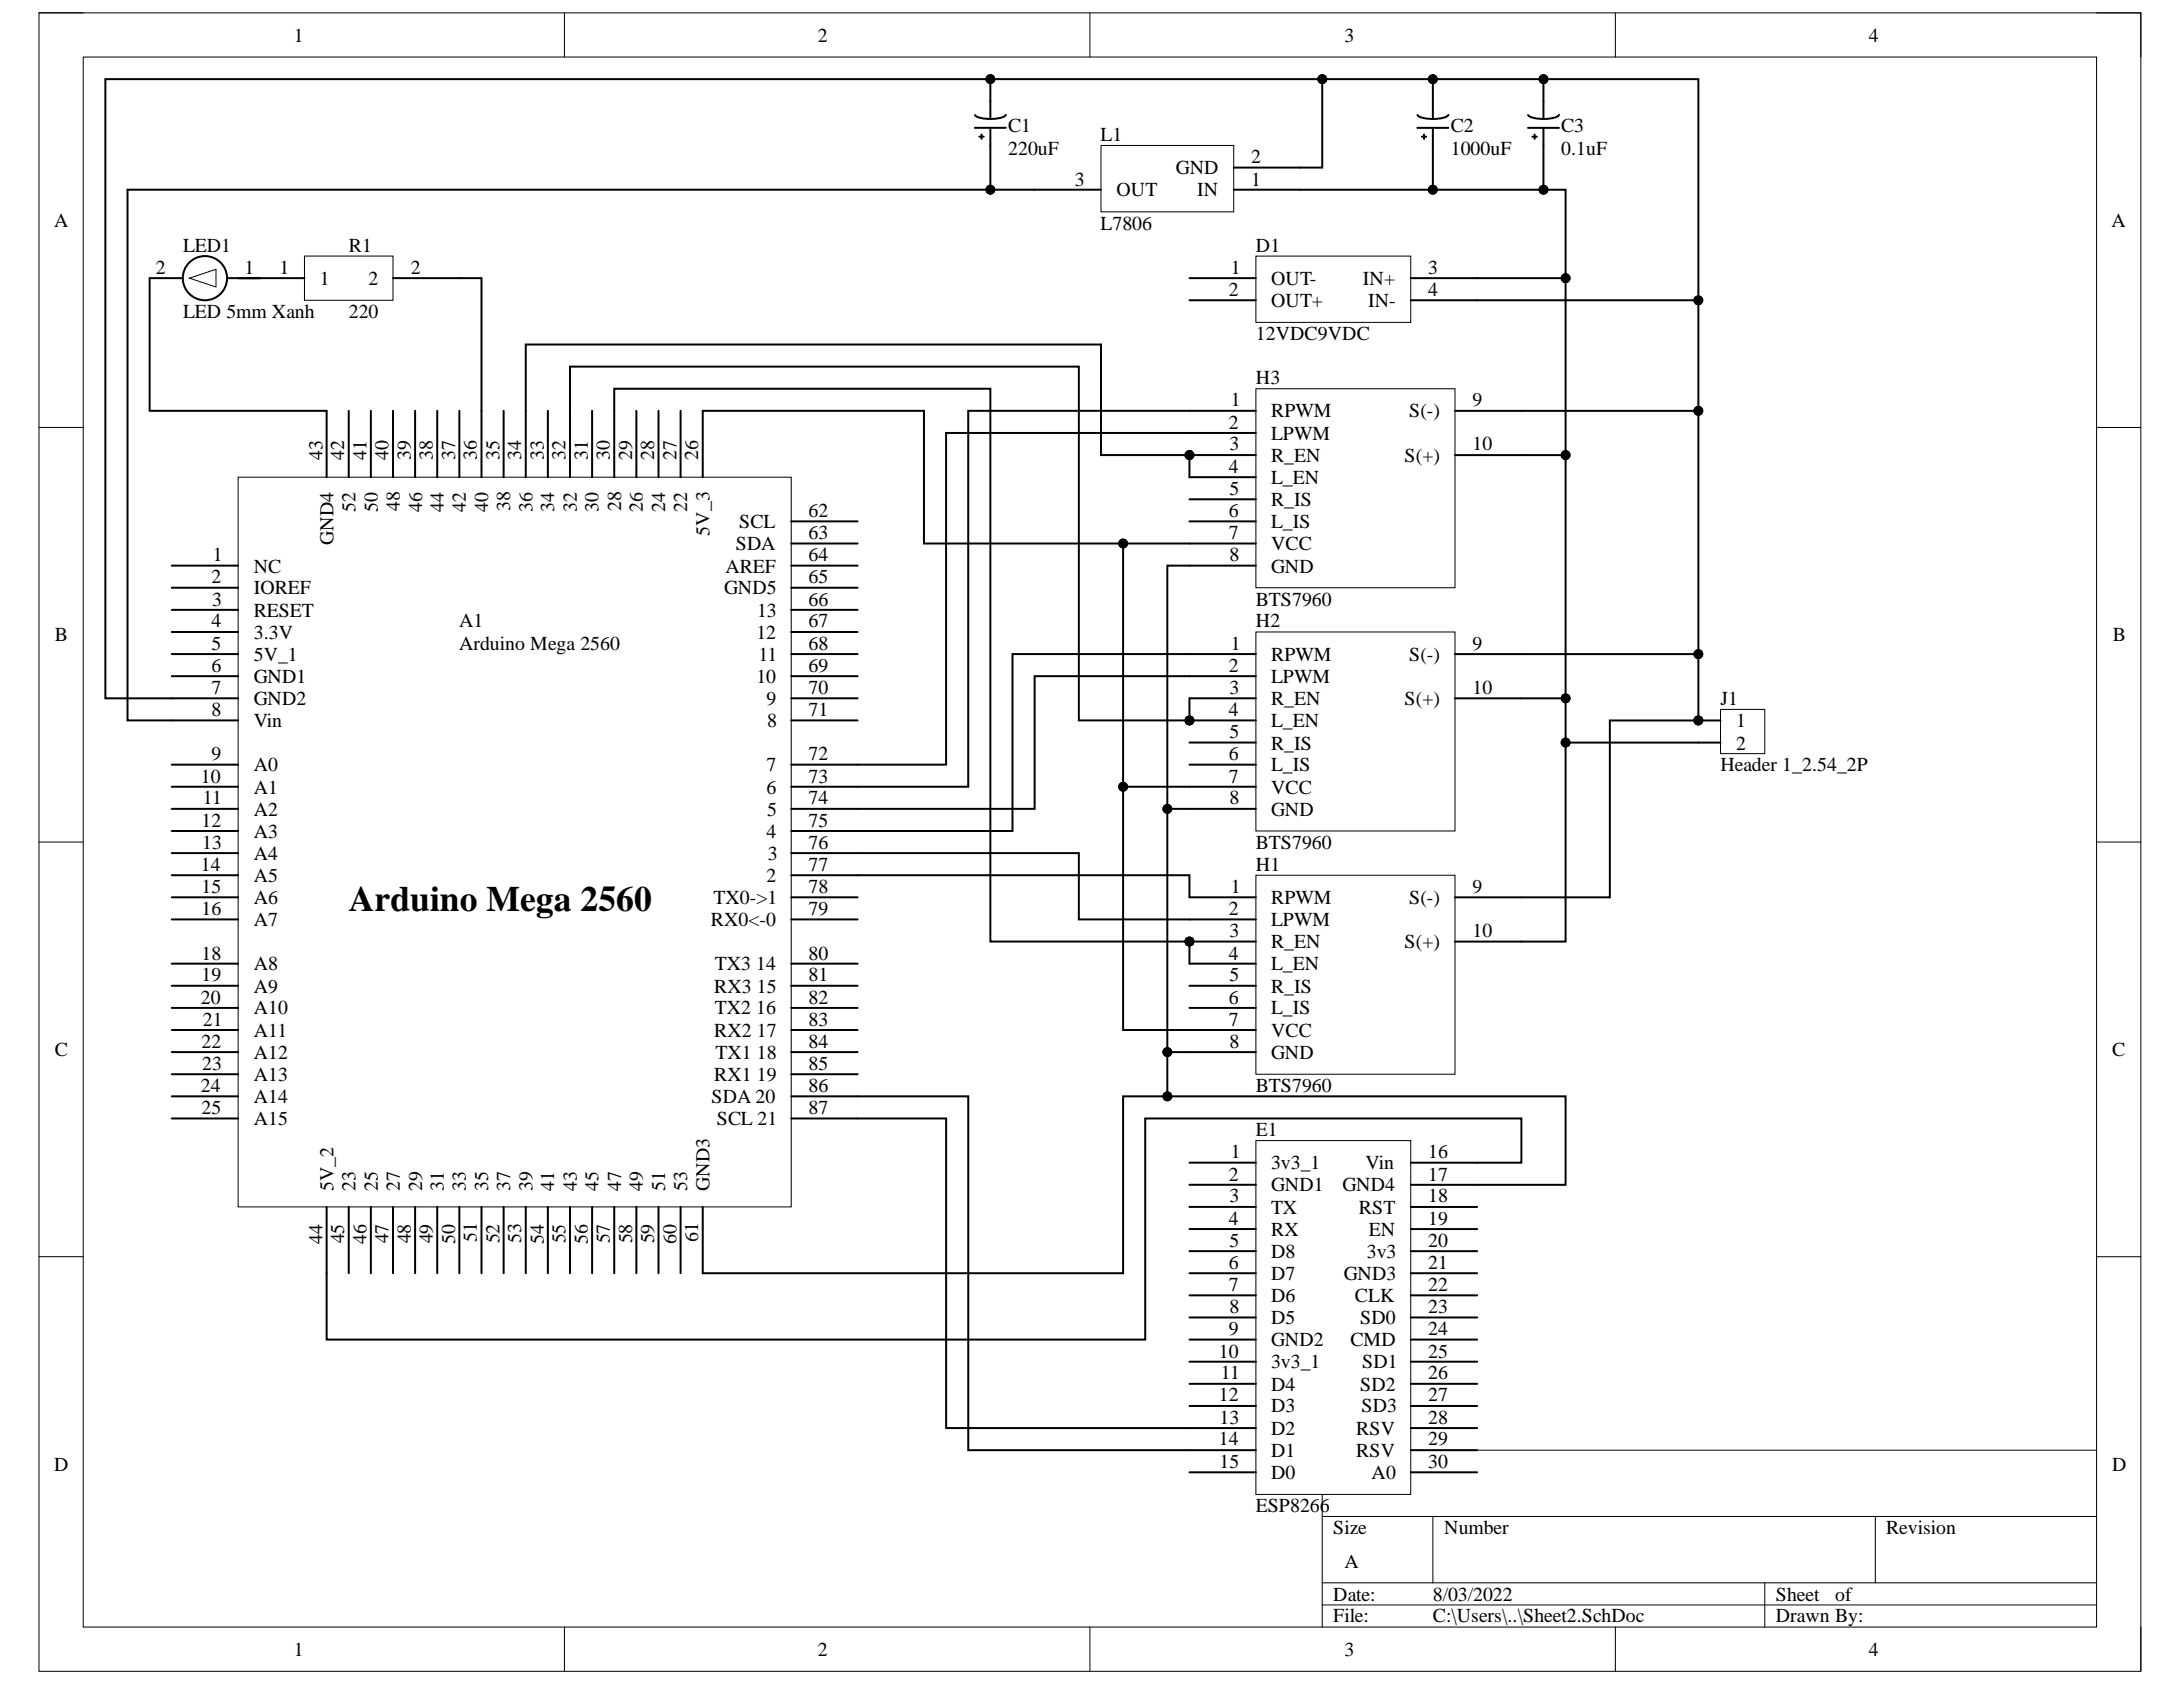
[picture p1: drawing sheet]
<svg xmlns="http://www.w3.org/2000/svg" width="279mm" height="216mm" viewBox="0 0 279 216" stroke-linecap="round" stroke-linejoin="round" font-family="sans-serif">
<defs><g id="words">
<text font-size="4.6" x="44.6" y="116.6">Arduino Mega 2560</text>
<g font-size="2.5">
<text x="37.6" y="5.3">1</text>
<text x="104.7" y="5.3">2</text>
<text x="172.1" y="5.3">3</text>
<text x="239.2" y="5.3">4</text>
<text x="129" y="16.9">C1</text>
<text x="185.7" y="16.9">C2</text>
<text x="199.8" y="16.9">C3</text>
<text x="129" y="19.8">220uF</text>
<text x="137.6" y="23.8">3</text>
<text x="140.9" y="18.1">L1</text>
<text x="150.5" y="22.3">GND</text>
<text x="160.1" y="23.8">1</text>
<text x="160.1" y="20.9">2</text>
<text x="185.7" y="19.8">1000uF</text>
<text x="199.8" y="19.8">0.1uF</text>
<text x="6.9" y="29">A</text>
<text x="140.9" y="29.4">L7806</text>
<text x="142.9" y="25.1">OUT</text>
<text x="153.2" y="25.1">IN</text>
<text x="270.2" y="29">A</text>
<text x="20" y="35.1">2</text>
<text x="23.4" y="32.2">LED1</text>
<text x="31.3" y="35.1">1</text>
<text x="35.8" y="35.1">1</text>
<text x="44.6" y="32.2">R1</text>
<text x="52.6" y="35.1">2</text>
<text x="157.5" y="35.1">1</text>
<text x="160.7" y="32.2">D1</text>
<text x="182.8" y="35.1">3</text>
<text x="23.4" y="40.7">LED 5mm Xanh</text>
<text x="40.9" y="36.4">1</text>
<text x="44.6" y="40.7">220</text>
<text x="47.2" y="36.4">2</text>
<text x="157.3" y="37.9">2</text>
<text x="162.7" y="36.4">OUT-</text>
<text x="162.7" y="39.3">OUT+</text>
<text x="174.4" y="36.4">IN+</text>
<text x="175.1" y="39.3">IN-</text>
<text x="182.8" y="37.9">4</text>
<text x="160.7" y="43.5">12VDC9VDC</text>
<text x="157.5" y="52">1</text>
<text x="160.7" y="49.2">H3</text>
<text x="162.7" y="53.4">RPWM</text>
<text x="180.4" y="53.4">S(-)</text>
<text x="188.5" y="52">9</text>
<text x="41.3" y="58.8" transform="rotate(-90 41.3 58.8)">43</text>
<text x="44.1" y="58.8" transform="rotate(-90 44.1 58.8)">42</text>
<text x="46.9" y="58.8" transform="rotate(-90 46.9 58.8)">41</text>
<text x="49.7" y="58.8" transform="rotate(-90 49.7 58.8)">40</text>
<text x="52.6" y="58.8" transform="rotate(-90 52.6 58.8)">39</text>
<text x="55.4" y="58.8" transform="rotate(-90 55.4 58.8)">38</text>
<text x="58.3" y="58.8" transform="rotate(-90 58.3 58.8)">37</text>
<text x="61" y="58.8" transform="rotate(-90 61 58.8)">36</text>
<text x="63.9" y="58.8" transform="rotate(-90 63.9 58.8)">35</text>
<text x="66.7" y="58.8" transform="rotate(-90 66.7 58.8)">34</text>
<text x="69.6" y="58.8" transform="rotate(-90 69.6 58.8)">33</text>
<text x="72.4" y="58.8" transform="rotate(-90 72.4 58.8)">32</text>
<text x="75.3" y="58.8" transform="rotate(-90 75.3 58.8)">31</text>
<text x="78" y="58.8" transform="rotate(-90 78 58.8)">30</text>
<text x="80.9" y="58.8" transform="rotate(-90 80.9 58.8)">29</text>
<text x="83.7" y="58.8" transform="rotate(-90 83.7 58.8)">28</text>
<text x="86.6" y="58.8" transform="rotate(-90 86.6 58.8)">27</text>
<text x="89.4" y="58.8" transform="rotate(-90 89.4 58.8)">26</text>
<text x="157.3" y="54.9">2</text>
<text x="157.4" y="57.6">3</text>
<text x="162.7" y="56.3">LPWM</text>
<text x="162.7" y="59.1">R_EN</text>
<text x="179.8" y="59.1">S(+)</text>
<text x="188.5" y="57.6">10</text>
<text x="45.5" y="65.5" transform="rotate(-90 45.5 65.5)">52</text>
<text x="48.4" y="65.5" transform="rotate(-90 48.4 65.5)">50</text>
<text x="51.2" y="65.4" transform="rotate(-90 51.2 65.4)">48</text>
<text x="54" y="65.5" transform="rotate(-90 54 65.5)">46</text>
<text x="56.8" y="65.5" transform="rotate(-90 56.8 65.5)">44</text>
<text x="59.6" y="65.5" transform="rotate(-90 59.6 65.5)">42</text>
<text x="62.5" y="65.5" transform="rotate(-90 62.5 65.5)">40</text>
<text x="65.3" y="65.4" transform="rotate(-90 65.3 65.4)">38</text>
<text x="68.2" y="65.5" transform="rotate(-90 68.2 65.5)">36</text>
<text x="70.9" y="65.5" transform="rotate(-90 70.9 65.5)">34</text>
<text x="73.8" y="65.5" transform="rotate(-90 73.8 65.5)">32</text>
<text x="76.6" y="65.5" transform="rotate(-90 76.6 65.5)">30</text>
<text x="79.5" y="65.4" transform="rotate(-90 79.5 65.4)">28</text>
<text x="82.3" y="65.5" transform="rotate(-90 82.3 65.5)">26</text>
<text x="85.1" y="65.5" transform="rotate(-90 85.1 65.5)">24</text>
<text x="87.9" y="65.5" transform="rotate(-90 87.9 65.5)">22</text>
<text x="157.3" y="60.5">4</text>
<text x="157.4" y="63.3">5</text>
<text x="162.7" y="62">L_EN</text>
<text x="162.7" y="64.7">R_IS</text>
<text x="27.2" y="71.8">1</text>
<text x="42.7" y="69.8" transform="rotate(-90 42.7 69.8)">GND4</text>
<text x="90.8" y="68.5" transform="rotate(-90 90.8 68.5)">5V_3</text>
<text x="94.2" y="70.4">SDA</text>
<text x="94.6" y="67.6">SCL</text>
<text x="103.5" y="71.8">64</text>
<text x="103.5" y="69">63</text>
<text x="103.5" y="66.2">62</text>
<text x="157.3" y="66.2">6</text>
<text x="157.3" y="69">7</text>
<text x="157.4" y="71.8">8</text>
<text x="162.7" y="67.6">L_IS</text>
<text x="162.7" y="70.4">VCC</text>
<text x="27.1" y="74.6">2</text>
<text x="27.1" y="77.5">3</text>
<text x="32.5" y="73.3">NC</text>
<text x="32.5" y="76.1">IOREF</text>
<text x="92.7" y="76.1">GND5</text>
<text x="92.8" y="73.3">AREF</text>
<text x="103.5" y="77.5">66</text>
<text x="103.5" y="74.6">65</text>
<text x="160.7" y="77.5">BTS7960</text>
<text x="162.7" y="73.3">GND</text>
<text x="7" y="82.1">B</text>
<text x="27.1" y="80.3">4</text>
<text x="27.1" y="83.2">5</text>
<text x="32.5" y="78.9">RESET</text>
<text x="32.5" y="81.7">3.3V</text>
<text x="58.8" y="80.3">A1</text>
<text x="58.8" y="83.2">Arduino Mega 2560</text>
<text x="96.8" y="81.7">12</text>
<text x="96.9" y="78.9">13</text>
<text x="103.5" y="83.2">68</text>
<text x="103.5" y="80.3">67</text>
<text x="157.5" y="83.2">1</text>
<text x="160.7" y="80.3">H2</text>
<text x="188.5" y="83.2">9</text>
<text x="270.4" y="82.1">B</text>
<text x="27.1" y="86">6</text>
<text x="27.1" y="88.8">7</text>
<text x="32.5" y="84.6">5V_1</text>
<text x="32.5" y="87.4">GND1</text>
<text x="96.8" y="87.4">10</text>
<text x="97.1" y="84.6">11</text>
<text x="103.5" y="88.8">70</text>
<text x="103.5" y="86">69</text>
<text x="157.3" y="86">2</text>
<text x="157.4" y="88.8">3</text>
<text x="162.7" y="84.6">RPWM</text>
<text x="162.7" y="87.4">LPWM</text>
<text x="180.4" y="84.6">S(-)</text>
<text x="188.5" y="88.8">10</text>
<text x="27.1" y="91.6">8</text>
<text x="32.5" y="90.3">GND2</text>
<text x="32.5" y="93.1">Vin</text>
<text x="98.1" y="90.3">9</text>
<text x="98.2" y="93.1">8</text>
<text x="103.5" y="91.6">71</text>
<text x="157.3" y="91.6">4</text>
<text x="157.4" y="94.5">5</text>
<text x="162.7" y="90.3">R_EN</text>
<text x="162.7" y="93.1">L_EN</text>
<text x="162.7" y="95.9">R_IS</text>
<text x="179.8" y="90.3">S(+)</text>
<text x="220.2" y="90.3">J1</text>
<text x="222.2" y="93.1">1</text>
<text x="222.2" y="95.9">2</text>
<text x="25.7" y="100.1">10</text>
<text x="27.1" y="97.3">9</text>
<text x="32.5" y="98.7">A0</text>
<text x="32.5" y="101.6">A1</text>
<text x="98.1" y="101.6">6</text>
<text x="98.1" y="98.7">7</text>
<text x="103.5" y="100.1">73</text>
<text x="103.5" y="97.3">72</text>
<text x="157.3" y="97.3">6</text>
<text x="157.3" y="100.1">7</text>
<text x="162.7" y="98.7">L_IS</text>
<text x="162.7" y="101.6">VCC</text>
<text x="220.2" y="98.7">Header 1_2.54_2P</text>
<text x="25.8" y="105.8">12</text>
<text x="26" y="102.9">11</text>
<text x="32.5" y="104.4">A2</text>
<text x="32.5" y="107.2">A3</text>
<text x="98.1" y="107.2">4</text>
<text x="98.2" y="104.4">5</text>
<text x="103.5" y="105.8">75</text>
<text x="103.5" y="102.9">74</text>
<text x="157.4" y="102.9">8</text>
<text x="162.7" y="104.4">GND</text>
<text x="25.7" y="111.5">14</text>
<text x="25.9" y="108.6">13</text>
<text x="32.5" y="110">A4</text>
<text x="32.5" y="112.8">A5</text>
<text x="98.1" y="112.8">2</text>
<text x="98.3" y="110">3</text>
<text x="103.5" y="111.5">77</text>
<text x="103.5" y="108.6">76</text>
<text x="160.7" y="111.5">H1</text>
<text x="160.7" y="108.6">BTS7960</text>
<text x="25.8" y="114.3">15</text>
<text x="25.8" y="117.1">16</text>
<text x="32.5" y="115.7">A6</text>
<text x="32.5" y="118.5">A7</text>
<text x="91" y="118.5">RX0&lt;-0</text>
<text x="91.3" y="115.7">TX0-&gt;1</text>
<text x="103.5" y="117.1">79</text>
<text x="103.5" y="114.3">78</text>
<text x="157.3" y="117.1">2</text>
<text x="157.4" y="119.9">3</text>
<text x="157.5" y="114.3">1</text>
<text x="162.7" y="115.7">RPWM</text>
<text x="162.7" y="118.5">LPWM</text>
<text x="180.4" y="115.7">S(-)</text>
<text x="188.5" y="114.3">9</text>
<text x="188.5" y="119.9">10</text>
<text x="25.8" y="122.8">18</text>
<text x="25.8" y="125.6">19</text>
<text x="32.5" y="124.1">A8</text>
<text x="91.5" y="124.1">TX3 14</text>
<text x="103.5" y="125.6">81</text>
<text x="103.5" y="122.8">80</text>
<text x="157.3" y="122.8">4</text>
<text x="157.4" y="125.6">5</text>
<text x="162.7" y="121.4">R_EN</text>
<text x="162.7" y="124.1">L_EN</text>
<text x="179.8" y="121.4">S(+)</text>
<text x="25.7" y="128.5">20</text>
<text x="26" y="131.2">21</text>
<text x="32.5" y="127">A9</text>
<text x="32.5" y="129.8">A10</text>
<text x="91.4" y="127">RX3 15</text>
<text x="91.5" y="129.8">TX2 16</text>
<text x="103.5" y="131.2">83</text>
<text x="103.5" y="128.5">82</text>
<text x="157.3" y="128.5">6</text>
<text x="157.3" y="131.2">7</text>
<text x="162.7" y="127">R_IS</text>
<text x="162.7" y="129.8">L_IS</text>
<text x="7" y="135.1">C</text>
<text x="25.8" y="134.1">22</text>
<text x="25.9" y="136.9">23</text>
<text x="32.5" y="132.7">A11</text>
<text x="32.5" y="135.5">A12</text>
<text x="91.4" y="132.7">RX2 17</text>
<text x="91.6" y="135.5">TX1 18</text>
<text x="103.5" y="136.9">85</text>
<text x="103.5" y="134.1">84</text>
<text x="157.4" y="134.1">8</text>
<text x="162.7" y="132.7">VCC</text>
<text x="162.7" y="135.5">GND</text>
<text x="270.3" y="135.1">C</text>
<text x="25.7" y="139.8">24</text>
<text x="25.8" y="142.6">25</text>
<text x="32.5" y="138.3">A13</text>
<text x="32.5" y="141.1">A14</text>
<text x="91.1" y="141.1">SDA 20</text>
<text x="91.4" y="138.3">RX1 19</text>
<text x="103.5" y="142.6">87</text>
<text x="103.5" y="139.8">86</text>
<text x="160.7" y="139.8">BTS7960</text>
<text x="32.5" y="144">A15</text>
<text x="91.7" y="144">SCL 21</text>
<text x="157.5" y="148.2">1</text>
<text x="160.7" y="145.4">E1</text>
<text x="162.7" y="149.7">3v3_1</text>
<text x="174.8" y="149.7">Vin</text>
<text x="182.8" y="148.2">16</text>
<text x="42.7" y="152.5" transform="rotate(-90 42.7 152.5)">5V_2</text>
<text x="45.5" y="152.5" transform="rotate(-90 45.5 152.5)">23</text>
<text x="48.4" y="152.5" transform="rotate(-90 48.4 152.5)">25</text>
<text x="51.2" y="152.5" transform="rotate(-90 51.2 152.5)">27</text>
<text x="54" y="152.5" transform="rotate(-90 54 152.5)">29</text>
<text x="56.8" y="152.5" transform="rotate(-90 56.8 152.5)">31</text>
<text x="59.6" y="152.5" transform="rotate(-90 59.6 152.5)">33</text>
<text x="62.5" y="152.5" transform="rotate(-90 62.5 152.5)">35</text>
<text x="65.3" y="152.5" transform="rotate(-90 65.3 152.5)">37</text>
<text x="68.2" y="152.5" transform="rotate(-90 68.2 152.5)">39</text>
<text x="70.9" y="152.5" transform="rotate(-90 70.9 152.5)">41</text>
<text x="73.8" y="152.5" transform="rotate(-90 73.8 152.5)">43</text>
<text x="76.6" y="152.5" transform="rotate(-90 76.6 152.5)">45</text>
<text x="79.5" y="152.5" transform="rotate(-90 79.5 152.5)">47</text>
<text x="82.3" y="152.5" transform="rotate(-90 82.3 152.5)">49</text>
<text x="85.1" y="152.5" transform="rotate(-90 85.1 152.5)">51</text>
<text x="87.9" y="152.5" transform="rotate(-90 87.9 152.5)">53</text>
<text x="90.8" y="152.5" transform="rotate(-90 90.8 152.5)">GND3</text>
<text x="157.3" y="151.1">2</text>
<text x="157.4" y="153.9">3</text>
<text x="162.7" y="152.5">GND1</text>
<text x="162.7" y="155.3">TX</text>
<text x="171.8" y="152.5">GND4</text>
<text x="173.9" y="155.3">RST</text>
<text x="182.8" y="153.9">18</text>
<text x="182.8" y="151.1">17</text>
<text x="41.3" y="159.2" transform="rotate(-90 41.3 159.2)">44</text>
<text x="44.1" y="159.1" transform="rotate(-90 44.1 159.1)">45</text>
<text x="46.9" y="159.2" transform="rotate(-90 46.9 159.2)">46</text>
<text x="49.7" y="159.1" transform="rotate(-90 49.7 159.1)">47</text>
<text x="52.6" y="159.1" transform="rotate(-90 52.6 159.1)">48</text>
<text x="55.4" y="159.1" transform="rotate(-90 55.4 159.1)">49</text>
<text x="58.3" y="159.2" transform="rotate(-90 58.3 159.2)">50</text>
<text x="61" y="159" transform="rotate(-90 61 159)">51</text>
<text x="63.9" y="159.1" transform="rotate(-90 63.9 159.1)">52</text>
<text x="66.7" y="159" transform="rotate(-90 66.7 159)">53</text>
<text x="69.6" y="159.2" transform="rotate(-90 69.6 159.2)">54</text>
<text x="72.4" y="159.1" transform="rotate(-90 72.4 159.1)">55</text>
<text x="75.3" y="159.2" transform="rotate(-90 75.3 159.2)">56</text>
<text x="78" y="159.1" transform="rotate(-90 78 159.1)">57</text>
<text x="80.9" y="159.1" transform="rotate(-90 80.9 159.1)">58</text>
<text x="83.7" y="159.1" transform="rotate(-90 83.7 159.1)">59</text>
<text x="86.6" y="159.2" transform="rotate(-90 86.6 159.2)">60</text>
<text x="89.4" y="159" transform="rotate(-90 89.4 159)">61</text>
<text x="157.3" y="156.8">4</text>
<text x="157.4" y="159.6">5</text>
<text x="162.7" y="158.1">RX</text>
<text x="162.7" y="161">D8</text>
<text x="174.9" y="161">3v3</text>
<text x="175.2" y="158.1">EN</text>
<text x="182.8" y="159.6">20</text>
<text x="182.8" y="156.8">19</text>
<text x="157.3" y="162.4">6</text>
<text x="157.3" y="165.2">7</text>
<text x="162.7" y="163.8">D7</text>
<text x="162.7" y="166.7">D6</text>
<text x="172" y="163.8">GND3</text>
<text x="173.4" y="166.7">CLK</text>
<text x="182.8" y="165.2">22</text>
<text x="182.8" y="162.4">21</text>
<text x="156" y="173.8">10</text>
<text x="157.3" y="170.9">9</text>
<text x="157.4" y="168.1">8</text>
<text x="162.7" y="169.4">D5</text>
<text x="162.7" y="172.3">GND2</text>
<text x="172.8" y="172.3">CMD</text>
<text x="174.1" y="169.4">SD0</text>
<text x="182.8" y="173.8">25</text>
<text x="182.8" y="170.9">24</text>
<text x="182.8" y="168.1">23</text>
<text x="156" y="179.3">12</text>
<text x="156.3" y="176.5">11</text>
<text x="162.7" y="175.1">3v3_1</text>
<text x="162.7" y="178">D4</text>
<text x="174.1" y="178">SD2</text>
<text x="174.4" y="175.1">SD1</text>
<text x="182.8" y="179.3">27</text>
<text x="182.8" y="176.5">26</text>
<text x="156" y="185">14</text>
<text x="156.1" y="182.2">13</text>
<text x="162.7" y="180.8">D3</text>
<text x="162.7" y="183.6">D2</text>
<text x="173.6" y="183.6">RSV</text>
<text x="174.3" y="180.8">SD3</text>
<text x="182.8" y="185">29</text>
<text x="182.8" y="182.2">28</text>
<text x="6.9" y="188.2">D</text>
<text x="156.1" y="187.9">15</text>
<text x="162.7" y="186.4">D1</text>
<text x="162.7" y="189.3">D0</text>
<text x="170.6" y="187.9">Title</text>
<text x="173.6" y="186.4">RSV</text>
<text x="175.5" y="189.3">A0</text>
<text x="182.8" y="187.9">30</text>
<text x="270.3" y="188.2">D</text>
<text x="160.7" y="193.5">ESP8266</text>
<text x="170.6" y="196.3">Size</text>
<text x="184.8" y="196.3">Number</text>
<text x="241.4" y="196.3">Revision</text>
<text x="172.1" y="200.6">A</text>
<text x="170.6" y="204.9">Date:</text>
<text x="170.6" y="207.6">File:</text>
<text x="183.4" y="204.9">8/03/2022</text>
<text x="183.4" y="207.6">C:\Users\..\Sheet2.SchDoc</text>
<text x="227.3" y="204.9">Sheet</text>
<text x="227.3" y="207.6">Drawn By:</text>
<text x="234.9" y="204.9">of</text>
<text x="37.6" y="211.9">1</text>
<text x="104.7" y="211.9">2</text>
<text x="172.1" y="211.9">3</text>
<text x="239.2" y="211.9">4</text>
</g>
</g></defs>
<path d="M5 1.6h269v212.3h-269z" fill="none" stroke="#000" stroke-width=".13"/>
<path d="M10.7 7.3h257.6v200.9h-257.6z" fill-rule="evenodd" fill="#fff"/>
<g fill="none" stroke="#000" stroke-width=".13">
<path d="M5 1.6h5.7M10.7 7.3h257.6v200.9h-257.6zM72.2 1.6v5.7M139.5 1.6v5.7M206.8 1.6v5.7M268.3 1.6h5.7v5.7M5 54.7h5.7M268.3 54.7h5.7M5 107.8h5.7M268.3 107.8h5.7M5 160.8h5.7M268.3 160.8h5.7"/>
<path d="M169.2 194.1h99.1M183.4 194.1v8.5M240 194.1v8.5M268.3 185.6h-99.1v22.6M72.2 208.2v5.7M139.5 208.2v5.7M169.2 202.6h99.1M169.2 205.4h99.1M206.8 208.2v5.7M225.9 202.6v5.6M274 208.2v5.7"/>
<circle cx="152.2" cy="120.5" r=".57"/>
</g>
<circle cx="152.2" cy="120.5" r=".57" fill="#000"/>
<path d="M160.7 112h25.5v25.5h-25.5z" fill-rule="evenodd" fill="#fff"/>
<g fill="none" stroke="#000" stroke-width=".13">
<path d="M160.7 112h25.5v25.5h-25.5z"/>
<circle cx="152.2" cy="120.5" r=".57"/>
</g>
<path d="M152.2 114.8h8.5M152.2 117.7h8.5M186.2 114.8h8.5M152.2 120.5h8.5M152.2 123.3h8.5M152.2 126.2h8.5M152.2 129h8.5M152.2 131.8h8.5M152.2 134.6h8.5M186.2 120.5h8.5" fill="none" stroke="#000" stroke-width=".25"/>
<circle cx="152.2" cy="120.5" r=".57" fill="#000"/>
<path d="M30.5 61.1h70.8v93.4h-70.8z" fill-rule="evenodd" fill="#fff"/>
<g fill="none" stroke="#000" stroke-width=".13">
<path d="M30.5 61.1h70.8v93.4h-70.8z"/>
<circle cx="152.2" cy="92.2" r=".57"/>
</g>
<g fill="none" stroke="#000" stroke-width=".25">
<path d="M41.8 52.6v8.5M44.6 52.6v8.5M47.5 52.6v8.5M50.3 52.6v8.5M53.1 52.6v8.5M56 52.6v8.5M58.8 52.6v8.5M61.6 52.6v8.5M64.5 52.6v8.5M67.3 52.6v8.5M70.1 52.6v8.5M73 52.6v8.5"/>
<path d="M75.8 52.6v8.5M78.6 52.6v8.5M81.4 52.6v8.5M84.3 52.6v8.5M87.1 52.6v8.5M89.9 52.6v8.5M22 72.4h8.5M22 75.2h8.5M22 78.1h8.5M101.3 72.4h8.5M101.3 75.2h8.5M101.3 78.1h8.5"/>
<path d="M101.3 69.6h8.5M101.3 66.7h8.5M22 80.9h8.5M22 83.7h8.5M22 86.5h8.5M22 89.4h8.5M22 92.2h8.5M22 97.9h8.5M101.3 80.9h8.5M101.3 83.7h8.5M101.3 86.5h8.5M101.3 89.4h8.5"/>
<path d="M101.3 92.2h8.5M101.3 97.9h8.5M22 100.7h8.5M22 103.5h8.5M22 106.3h8.5M22 109.2h8.5M22 112h8.5M22 114.8h8.5M22 117.7h8.5M101.3 100.7h8.5M101.3 103.5h8.5M101.3 106.3h8.5"/>
<path d="M101.3 109.2h8.5M101.3 112h8.5M101.3 114.8h8.5M101.3 117.7h8.5M22 123.3h8.5M22 126.2h8.5M22 129h8.5M22 131.8h8.5M22 134.6h8.5M22 137.5h8.5M101.3 123.3h8.5M101.3 126.2h8.5"/>
<path d="M101.3 129h8.5M101.3 131.8h8.5M101.3 134.6h8.5M101.3 137.5h8.5M22 140.3h8.5M22 143.1h8.5M41.8 154.5v8.4M44.6 154.5v8.4M47.5 154.5v8.4M50.3 154.5v8.4M53.1 154.5v8.4M56 154.5v8.4"/>
<path d="M58.8 154.5v8.4M61.6 154.5v8.4M64.5 154.5v8.4M67.3 154.5v8.4M70.1 154.5v8.4M73 154.5v8.4M75.8 154.5v8.4M78.6 154.5v8.4M81.4 154.5v8.4M84.3 154.5v8.4M87.1 154.5v8.4M89.9 154.5v8.4"/>
<path d="M101.3 140.3h8.5M101.3 143.1h8.5"/>
</g>
<circle cx="152.2" cy="92.2" r=".57" fill="#000"/>
<path d="M160.7 80.9h25.5v25.4h-25.5z" fill-rule="evenodd" fill="#fff"/>
<g fill="none" stroke="#000" stroke-width=".13">
<path d="M160.7 80.9h25.5v25.4h-25.5z"/>
<circle cx="152.2" cy="58.2" r=".57"/>
<circle cx="152.2" cy="92.2" r=".57"/>
</g>
<path d="M152.2 83.7h8.5M152.2 86.5h8.5M152.2 89.4h8.5M152.2 92.2h8.5M152.2 95h8.5M152.2 97.9h8.5M186.2 83.7h8.5M186.2 89.4h8.5M152.2 100.7h8.5M152.2 103.5h8.5" fill="none" stroke="#000" stroke-width=".25"/>
<g fill="#000">
<circle cx="152.2" cy="58.2" r=".57"/>
<circle cx="152.2" cy="92.2" r=".57"/>
</g>
<path d="M160.7 49.8h25.5v25.4h-25.5z" fill-rule="evenodd" fill="#fff"/>
<g fill="none" stroke="#000" stroke-width=".13">
<path d="M160.7 49.8h25.5v25.4h-25.5z"/>
<circle cx="152.2" cy="58.2" r=".57"/>
</g>
<path d="M152.2 52.6h8.5M152.2 55.4h8.5M152.2 58.2h8.5M186.2 52.6h8.5M186.2 58.2h8.5M152.2 61.1h8.5M152.2 63.9h8.5M152.2 66.7h8.5M152.2 69.6h8.5M152.2 72.4h8.5" fill="none" stroke="#000" stroke-width=".25"/>
<circle cx="152.2" cy="58.2" r=".57" fill="#000"/>
<path d="M160.7 146h19.9v45.3h-19.9z" fill-rule="evenodd" fill="#fff"/>
<g fill="none" stroke="#000" stroke-width=".13">
<path d="M160.7 146h19.9v45.3h-19.9z"/>
<circle cx="217.4" cy="92.2" r=".57"/>
</g>
<g fill="none" stroke="#000" stroke-width=".25">
<path d="M152.2 148.8h8.5M152.2 151.6h8.5M152.2 154.5h8.5M152.2 157.3h8.5M180.6 148.8h8.5M180.6 151.6h8.5M180.6 154.5h8.5M180.6 157.3h8.5M152.2 160.1h8.5M152.2 162.9h8.5M152.2 165.8h8.5M152.2 168.6h8.5"/>
<path d="M152.2 171.4h8.5M152.2 174.3h8.5M152.2 177.1h8.5M152.2 179.9h8.5M180.6 160.1h8.5M180.6 162.9h8.5M180.6 165.8h8.5M180.6 168.6h8.5M180.6 171.4h8.5M180.6 174.3h8.5M180.6 177.1h8.5M180.6 179.9h8.5"/>
<path d="M152.2 182.8h8.5M152.2 185.6h8.5M152.2 188.4h8.5M180.6 182.8h8.5M180.6 185.6h8.5M180.6 188.4h8.5"/>
</g>
<circle cx="217.4" cy="92.2" r=".57" fill="#000"/>
<path d="M220.2 90.8h5.7v5.7h-5.7z" fill-rule="evenodd" fill="#fff"/>
<g fill="none" stroke="#000" stroke-width=".13">
<path d="M220.2 90.8h5.7v5.7h-5.7z"/>
<circle cx="217.4" cy="92.2" r=".57"/>
</g>
<path d="M217.4 92.2h2.8M217.4 95h2.8" fill="none" stroke="#000" stroke-width=".25"/>
<circle cx="217.4" cy="92.2" r=".57" fill="#000"/>
<path d="M160.7 32.8h19.9v8.5h-19.9z" fill-rule="evenodd" fill="#fff"/>
<path d="M160.7 32.8h19.9v8.5h-19.9z" fill="none" stroke="#000" stroke-width=".13"/>
<path d="M195.6 16.4h3.9M196.1 17.5h.6M196.4 17.2v.6M197.5 13v2.2M197.5 16.4v2.2M199.5 14.7a2.91 2.91 0 0 1-2.4 .5 2.13 2.13 0 0 1-1.5-.5M152.2 35.6h8.5M152.2 38.4h8.5M180.6 35.6h8.5M180.6 38.4h8.5" fill="none" stroke="#000" stroke-width=".25"/>
<path d="M140.9 18.6h17v8.5h-17z" fill-rule="evenodd" fill="#fff"/>
<path d="M140.9 18.6h17v8.5h-17z" fill="none" stroke="#000" stroke-width=".13"/>
<path d="M132.4 24.3h8.5M157.9 24.3h8.5M157.9 21.4h8.5" fill="none" stroke="#000" stroke-width=".25"/>
<circle cx="26.2" cy="35.6" r="2.83" fill="#fff"/>
<circle cx="26.2" cy="35.6" r="2.83" fill="none" stroke="#000" stroke-width=".25"/>
<path d="M24.2 35.6l3.4-1.1v2.2z" fill="#fff"/>
<path d="M24.2 35.6l3.4-1.1v2.2z" fill="none" stroke="#000" stroke-width=".13"/>
<g fill="none" stroke="#000" stroke-width=".25">
<path d="M124.8 16.4h3.9M125.3 17.5h.6M125.6 17.2v.6M126.8 13v2.2M126.8 16.4v2.2M128.7 14.7a1.46 1.46 0 0 1-1.2 .5 5.2 5.2 0 0 1-2.5-.3l-.2-.2M181.4 16.4h4M182 17.5h.5M182.3 17.2v.6M183.4 13v2.2M183.4 16.4v2.2M185.4 14.7a2.88 2.88 0 0 1-2.4 .5 2.11 2.11 0 0 1-1.6-.5"/>
<path d="M19.2 35.6h4.2M29.1 35.6h4.2"/>
</g>
<path d="M39 32.8h11.3v5.6h-11.3z" fill-rule="evenodd" fill="#fff"/>
<g fill="none" stroke="#000" stroke-width=".13">
<path d="M39 32.8h11.3v5.6h-11.3z"/>
<circle cx="126.8" cy="10.1" r=".57"/>
<circle cx="169.2" cy="10.1" r=".57"/>
<circle cx="183.4" cy="10.1" r=".57"/>
<circle cx="197.5" cy="10.1" r=".56"/>
<circle cx="126.8" cy="24.3" r=".57"/>
<circle cx="183.4" cy="24.3" r=".57"/>
<circle cx="197.5" cy="24.3" r=".56"/>
<circle cx="200.4" cy="35.6" r=".56"/>
<circle cx="217.4" cy="38.4" r=".57"/>
<circle cx="152.2" cy="58.2" r=".57"/>
<circle cx="200.4" cy="58.2" r=".56"/>
<circle cx="217.4" cy="52.6" r=".57"/>
<circle cx="143.7" cy="69.6" r=".57"/>
<circle cx="152.2" cy="92.2" r=".57"/>
<circle cx="200.4" cy="95" r=".56"/>
<circle cx="200.4" cy="89.4" r=".56"/>
<circle cx="217.4" cy="92.2" r=".57"/>
<circle cx="217.4" cy="83.7" r=".57"/>
<circle cx="143.7" cy="100.7" r=".57"/>
<circle cx="149.4" cy="103.5" r=".57"/>
<circle cx="149.4" cy="134.6" r=".57"/>
<circle cx="152.2" cy="120.5" r=".57"/>
<circle cx="149.4" cy="140.3" r=".57"/>
</g>
<g fill="none" stroke="#000" stroke-width=".25">
<path d="M126.8 10.1v2.9M126.8 18.6v5.7M169.2 10.1v11.3h-2.8M183.4 18.6v5.7h-17M183.4 10.1v2.9M197.5 18.6v5.7h-14.1M197.5 10.1v2.9M19.2 35.6v17h22.6M30.5 35.6h8.5M50.3 35.6h11.3v17M132.4 24.3h-116.1v67.9h5.7M189.1 38.4h28.3v14.2"/>
<path d="M189.1 35.6h11.3v22.6M197.5 24.3h2.9v11.3M217.4 38.4v-28.3h-203.9v79.3h8.5M67.3 52.6v-8.5h73.6v14.1h11.3v2.9M73 52.6v-5.7h65.1v45.3h14.1v-2.8M78.6 52.6v-2.8h48.2v70.7h25.4v2.8M89.9 52.6h28.4v17h33.9M152.2 52.6h-28.3v48.1h-14.1M152.2 55.4h-31.1v42.5h-11.3M194.7 58.2h5.7v31.2M194.7 52.6h22.7v39.6h-11.4v22.6h-11.3M143.7 69.6v31.1h8.5"/>
<path d="M152.2 72.4h-2.8v31.1M152.2 83.7h-22.6v22.6h-19.8M152.2 86.5h-19.8v17h-22.6M194.7 89.4h5.7v5.6h17M194.7 83.7h22.7M200.4 95v25.5h-5.7M109.8 112h42.4v2.8M109.8 109.2h28.3v8.5h14.1M143.7 100.7v31.1h8.5M152.2 103.5h-2.8v31.1M152.2 134.6h-2.8v5.7M109.8 140.3h14.1v45.3h28.3"/>
<path d="M109.8 143.1h11.3v39.7h31.1M189.1 151.6h11.3v-11.3h-56.7v22.6h-53.8M189.1 148.8h5.6v-5.7h-48.1v28.3h-104.8v-8.5"/>
</g>
<g fill="#000">
<circle cx="126.8" cy="10.1" r=".57"/>
<circle cx="169.2" cy="10.1" r=".57"/>
<circle cx="183.4" cy="10.1" r=".57"/>
<circle cx="197.5" cy="10.1" r=".56"/>
<circle cx="126.8" cy="24.3" r=".57"/>
<circle cx="183.4" cy="24.3" r=".57"/>
<circle cx="197.5" cy="24.3" r=".56"/>
<circle cx="200.4" cy="35.6" r=".56"/>
<circle cx="217.4" cy="38.4" r=".57"/>
<circle cx="152.2" cy="58.2" r=".57"/>
<circle cx="200.4" cy="58.2" r=".56"/>
<circle cx="217.4" cy="52.6" r=".57"/>
<circle cx="143.7" cy="69.6" r=".57"/>
<circle cx="152.2" cy="92.2" r=".57"/>
<circle cx="200.4" cy="95" r=".56"/>
<circle cx="200.4" cy="89.4" r=".56"/>
<circle cx="217.4" cy="92.2" r=".57"/>
<circle cx="217.4" cy="83.7" r=".57"/>
<circle cx="143.7" cy="100.7" r=".57"/>
<circle cx="149.4" cy="103.5" r=".57"/>
<circle cx="149.4" cy="134.6" r=".57"/>
<circle cx="152.2" cy="120.5" r=".57"/>
<circle cx="149.4" cy="140.3" r=".57"/>
</g>
<use href="#words"/>
</svg>
